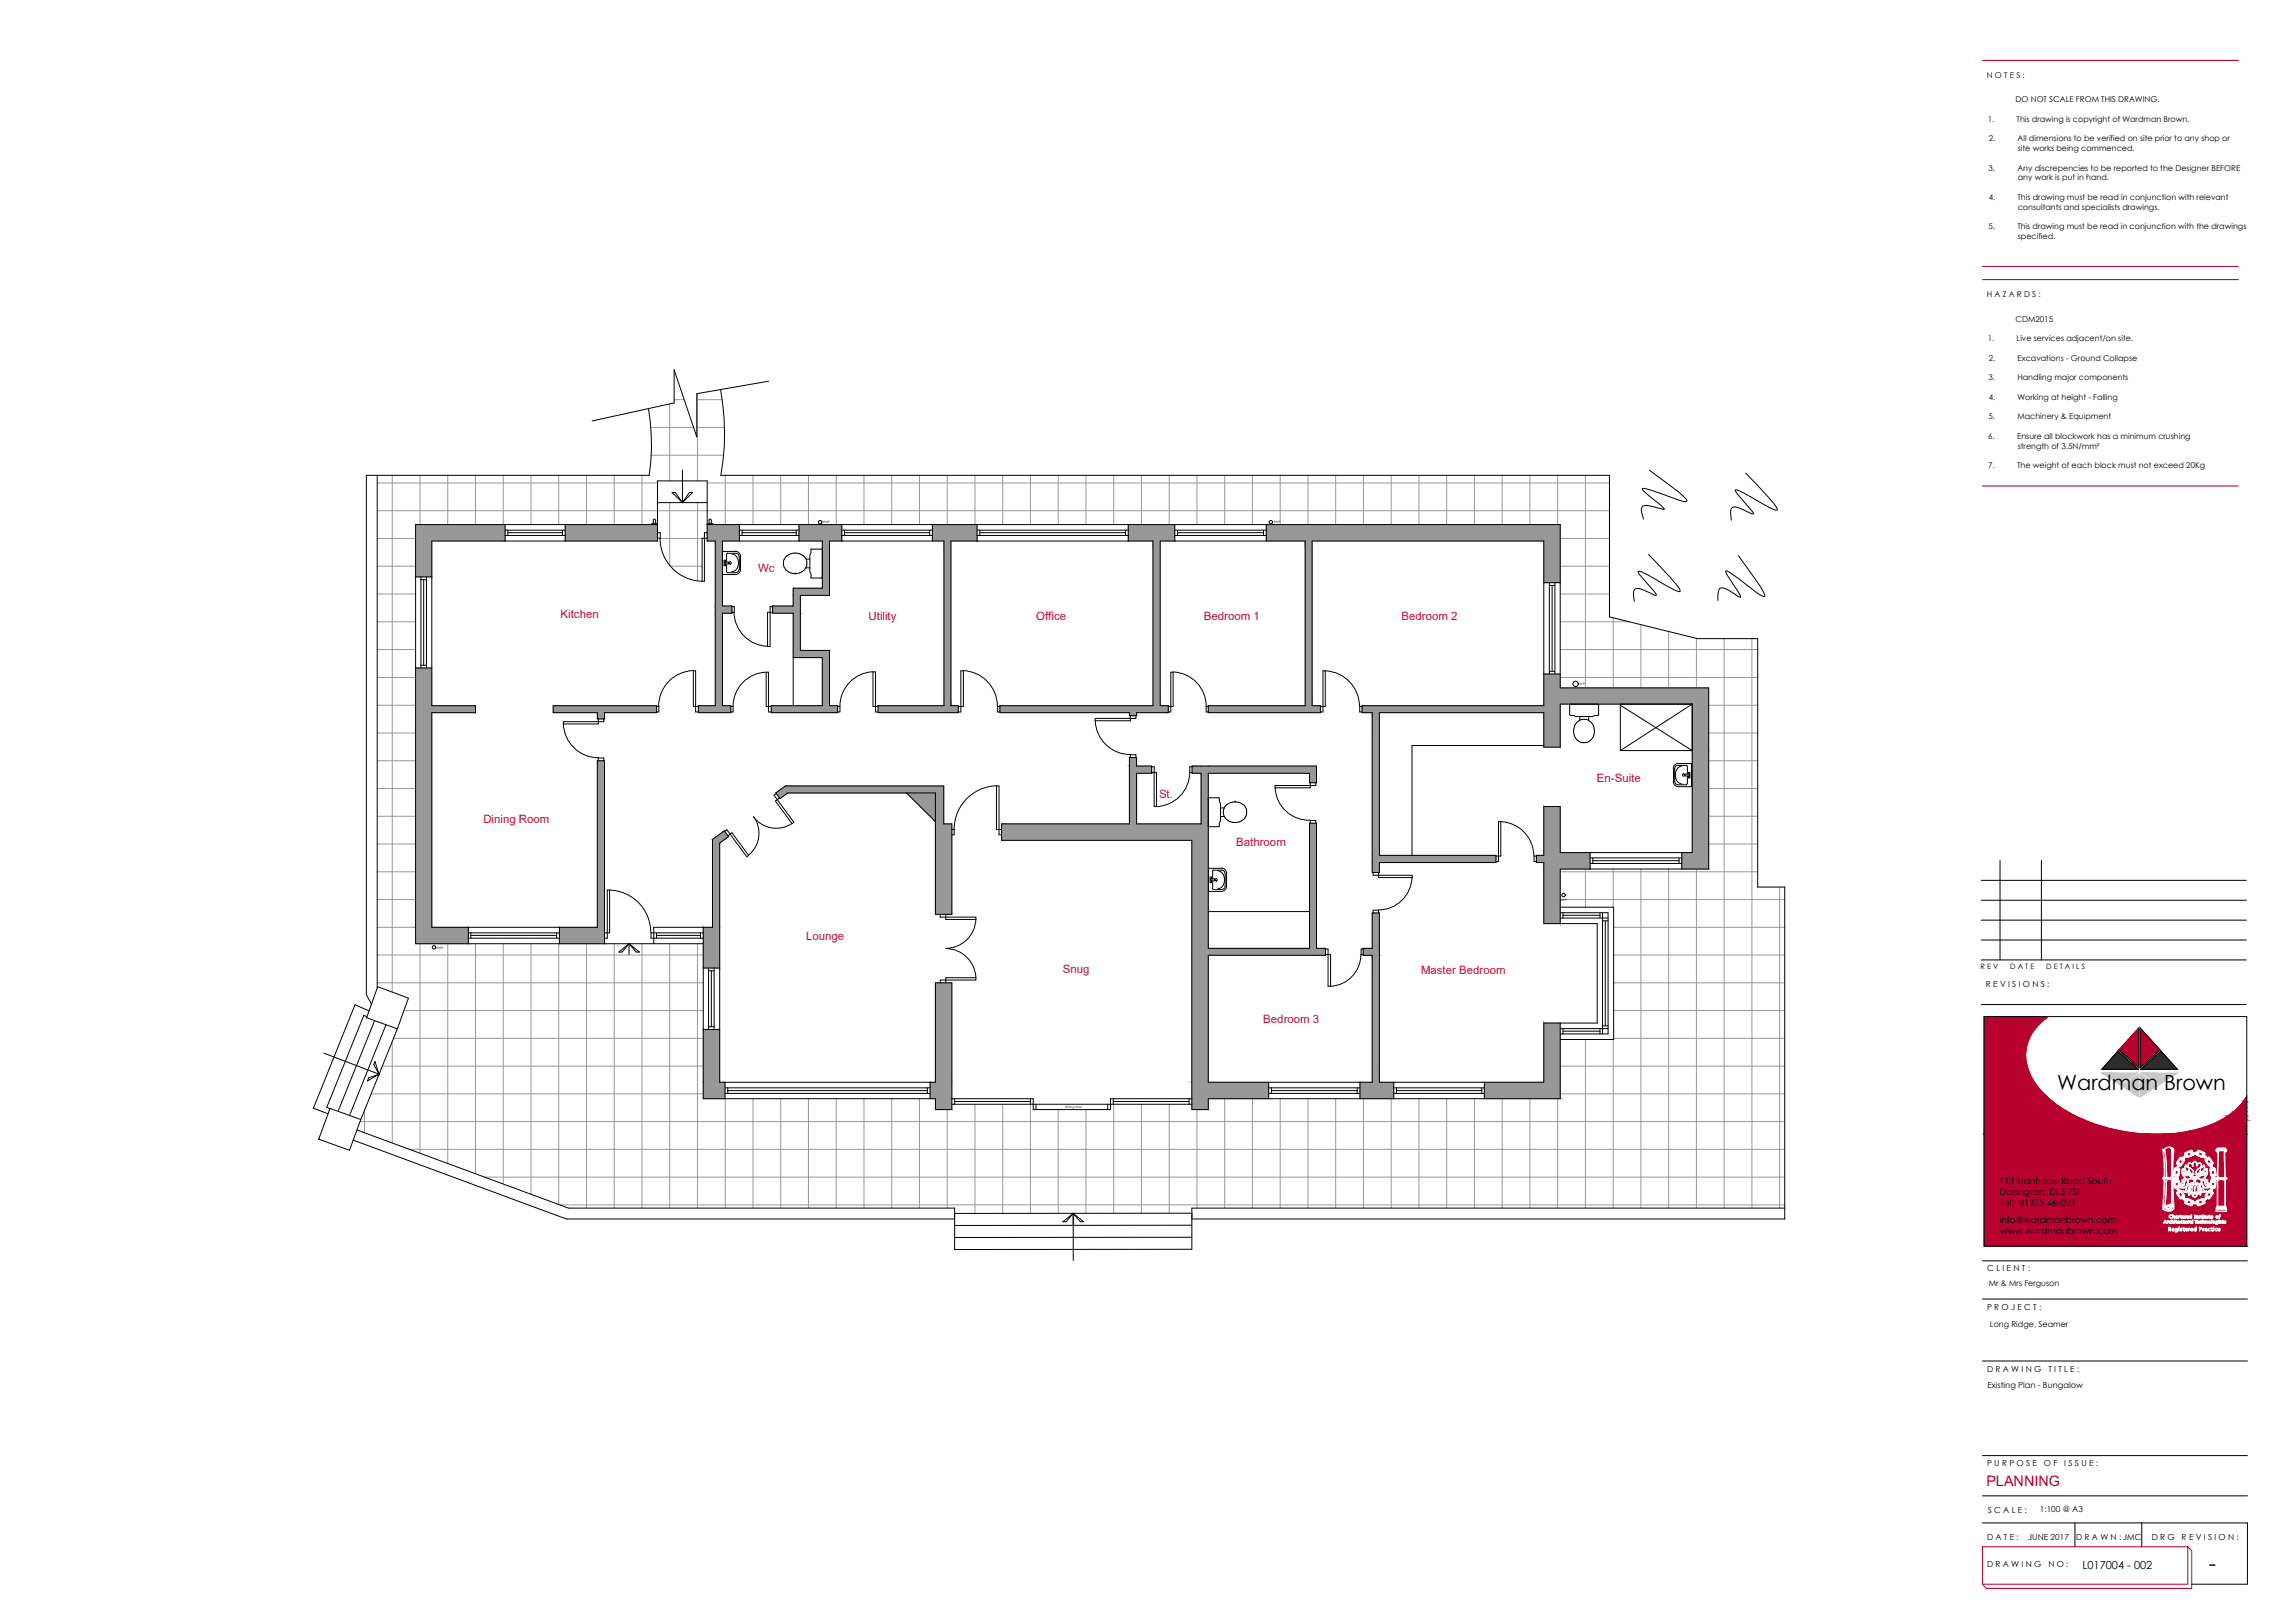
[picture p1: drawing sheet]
<svg xmlns="http://www.w3.org/2000/svg" width="420mm" height="297mm" viewBox="0 0 420 297" stroke-linecap="round" stroke-linejoin="round" font-family="sans-serif">
<defs><g id="words">
<text font-size="4.1" x="404.4" y="287.5">-</text>
<text font-size="3.8" x="376.6" y="199.6">Wardman Brown</text>
<text font-size="2.6" fill="#b8002e" x="363.7" y="272">PLANNING</text>
<g font-size="2.1" fill="#dd0037">
<text x="138.8" y="104.6">Wc</text>
<text x="102.6" y="113.2">Kitchen</text>
<text x="159" y="113.5">Utility</text>
<text x="189.7" y="113.5">Office</text>
<text x="220.4" y="113.5">Bedroom 1</text>
<text x="256.6" y="113.5">Bedroom 2</text>
<text x="292.4" y="143.2">En-Suite</text>
<text x="212.2" y="146">St.</text>
<text x="88.5" y="150.7">Dining Room</text>
<text x="226.3" y="154.9">Bathroom</text>
<text x="147.6" y="172">Lounge</text>
<text x="194.6" y="178">Snug</text>
<text x="260.2" y="178.3">Master Bedroom</text>
<text x="231.3" y="187.2">Bedroom 3</text>
</g>
<text font-size="2" x="381.2" y="287.1">L017004 - 002</text>
<g font-size="1.6">
<text x="366" y="216.6">113 Stanhope Road South</text>
<text x="366.1" y="218.7">Darlington, DL3 7SF</text>
<text x="366.2" y="220.6">Tel: 01325 460227</text>
<text x="366.1" y="223.8">info@wardmanbrown.com</text>
<text x="366.2" y="225.8">www.wardmanbrown.com</text>
</g>
<g font-size="1.5">
<text x="363.7" y="14.3">N O T E S :</text>
<text x="363.9" y="22.3">1.</text>
<text x="369" y="18.8">DO NOT SCALE FROM THIS DRAWING.</text>
<text x="369.2" y="22.3">This drawing is copyright of Wardman Brown.</text>
<text x="364.1" y="25.9">2.</text>
<text x="369.4" y="25.9">All dimensions to be verified on site prior to any shop or</text>
<text x="369.4" y="27.7">site works being commenced.</text>
<text x="364" y="31.2">3.</text>
<text x="369.3" y="31.2">Any discrepencies to be reported to the Designer BEFORE</text>
<text x="369.4" y="33">any work is put in hand.</text>
<text x="364" y="42">5.</text>
<text x="364.1" y="36.6">4.</text>
<text x="369.3" y="42">This drawing must be read in conjunction with the drawings</text>
<text x="369.4" y="36.6">This drawing must be read in conjunction with relevant</text>
<text x="369.4" y="38.4">consultants and specialists drawings.</text>
<text x="369.4" y="43.8">specified.</text>
<text x="363.7" y="54.4">H A Z A R D S :</text>
<text x="369" y="58.9">CDM2015</text>
<text x="363.9" y="62.5">1.</text>
<text x="369.2" y="62.5">Live services adjacent/on site.</text>
<text x="364" y="69.6">3.</text>
<text x="364.1" y="66">2.</text>
<text x="369.3" y="69.6">Handling major components</text>
<text x="369.4" y="66">Excavations - Ground Collapse</text>
<text x="364" y="76.7">5.</text>
<text x="364.1" y="73.2">4.</text>
<text x="369.3" y="76.7">Machinery &amp; Equipment</text>
<text x="369.4" y="73.2">Working at height - Falling</text>
<text x="364" y="80.3">6.</text>
<text x="369.3" y="80.3">Ensure all blockwork has a minimum crushing</text>
<text x="369.4" y="82.1">strength of 3.5N/mm²</text>
<text x="364" y="85.6">7.</text>
<text x="369.3" y="85.6">The weight of each block must not exceed 20Kg</text>
<text x="363.6" y="180.6">R E V I S I O N S :</text>
<text x="363.8" y="232.7">C L I E N T :</text>
<text x="363.8" y="239.7">P R O J E C T :</text>
<text x="364.1" y="235.3">Mr &amp; Mrs Ferguson</text>
<text x="364.3" y="242.9">Long Ridge, Seamer</text>
<text x="363.8" y="251.1">D R A W I N G</text>
<text x="375" y="251.1">T I T L E :</text>
<text x="363.9" y="254">Existing Plan - Bungalow</text>
<text x="363.8" y="268.4">P U R P O S E</text>
<text x="374.2" y="268.4">O F</text>
<text x="377.9" y="268.4">I S S U E :</text>
<text x="363.8" y="281.8">D A T E :</text>
<text x="363.9" y="276.9">S C A L E :</text>
<text x="371.3" y="281.8">JUNE 2017</text>
<text x="373.4" y="276.8">1:100 @ A3</text>
<text x="380.1" y="281.8">D R A W N : JMC</text>
<text x="393.9" y="281.8">D R G</text>
<text x="399.4" y="281.8">R E V I S I O N :</text>
<text x="363.8" y="286.8">D R A W I N G</text>
<text x="375" y="286.8">N O :</text>
</g>
<g font-size="1.4">
<text x="362.6" y="177.3">R E V</text>
<text x="368" y="177.3">D A T E</text>
<text x="374.6" y="177.3">D E T A I L S</text>
</g>
<g font-size=".6">
<text x="150.7" y="95.8">RWP</text>
<text x="233.2" y="95.8">RWP</text>
<text x="289.2" y="125.3">SVP</text>
<text x="285.7" y="164.9">RWP</text>
<text x="80" y="173.6">RWP</text>
<text x="195" y="202.8">Sliding door</text>
</g>
</g></defs>
<!-- layer: 0 -->
<g fill="#989898" stroke="#989898" stroke-width=".18">
<path d="M142 145.1h2.2l-1.4 1.1z"/>
<path d="M131.2 153.1l1.4-1 .8 1z"/>
<path d="M166 145.1h5.3v5.3z"/>
<path d="M128.7 188.4l3.1 9.7v-9.7zM128.7 188.4l3.1 9.7h-3.1z"/>
<path d="M128.7 198.1l4 3v-3zM128.7 198.1l4 3h-4z"/>
<path d="M143.8 143.8l29 1.3v-1.3zM142 145.1l1.8-1.3 29 1.3z"/>
<path d="M142 145.1h30.8zM142 145.1h30.8z"/>
<path d="M171.3 145.1l1.5 5.7v-5.7zM171.3 145.1l1.5 5.7h-1.5z"/>
<path d="M171.3 150.8l3 16.5v-16.5zM171.3 150.8l3 16.5h-3z"/>
<path d="M131.2 153.1l1.4 .5 .8-.5zM130.4 153.6l.8-.5 1.4 .5z"/>
<path d="M130.4 153.6l1.4 .7 .8-.7zM130.4 153.6l1.4 .7h-1.4z"/>
<path d="M130.4 154.3l1.4 15.4v-15.4zM130.4 154.3l1.4 15.4h-1.4z"/>
<path d="M128.7 169.7l3.1 7.5v-7.5zM128.7 169.7l3.1 7.5h-3.1z"/>
<path d="M206.8 138.6l1.3 1.6v-1.6zM206.8 138.6l1.3 1.6h-1.3z"/>
<path d="M218.2 140.2l22.8 1.3v-1.3zM218.2 140.2l22.8 1.3h-22.8z"/>
<path d="M206.8 140.2l4 1.3v-1.3zM206.8 140.2l4 1.3h-4z"/>
<path d="M239.7 141.5l1.3 1.8v-1.8zM239.7 141.5l1.3 1.8h-1.3z"/>
<path d="M219.9 141.5l1.3 9.3v-9.3zM219.9 141.5l1.3 9.3h-1.3z"/>
<path d="M206.8 141.5l1.3 9.3v-9.3zM206.8 141.5l1.3 9.3h-1.3z"/>
<path d="M183.4 150.8l37.8 3v-3zM183.4 150.8l37.8 3h-37.8z"/>
<path d="M239.7 150.7l1.3 22.9v-22.9zM239.7 150.7l1.3 22.9h-1.3z"/>
<path d="M218.2 153.8l3 19.8v-19.8zM218.2 153.8l3 19.8h-3z"/>
<path d="M218.2 173.6l24.5 1.2v-1.2zM218.2 173.6l24.5 1.2h-24.5z"/>
<path d="M218.2 174.8l3 23.3v-23.3zM218.2 174.8l3 23.3h-3z"/>
<path d="M218.2 198.1l14.1 3v-3zM218.2 198.1l14.1 3h-14.1z"/>
<path d="M218.2 201.1l3 2v-2zM218.2 201.1l3 2h-3z"/>
<path d="M171.3 179.9l3 18.2v-18.2zM171.3 179.9l3 18.2h-3z"/>
<path d="M170.3 198.1l4 3v-3zM170.3 198.1l4 3h-4z"/>
<path d="M171.3 201.1l3 2v-2zM171.3 201.1l3 2h-3z"/>
<path d="M282.6 123.4l3 2.5v-2.5zM282.6 123.4l3 2.5h-3z"/>
<path d="M282.6 125.9l30.2 3v-3zM282.6 125.9l30.2 3h-30.2z"/>
<path d="M282.6 128.9l3 .3v-.3zM282.6 128.9l3 .3h-3z"/>
<path d="M249.4 129.2l36.2 1.2v-1.2zM249.4 129.2l36.2 1.2h-36.2z"/>
<path d="M282.6 130.4l3 6.3v-6.3zM282.6 130.4l3 6.3h-3z"/>
<path d="M309.8 128.9l3 8.5v-8.5zM309.8 128.9l3 8.5h-3z"/>
<path d="M309.8 137.4l3 18.6v-18.6zM309.8 137.4l3 18.6h-3z"/>
<path d="M251.2 130.4l1.3 26.1v-26.1zM251.2 130.4l1.3 26.1h-1.3z"/>
<path d="M251.2 156.5l22.7 1.4v-1.4zM251.2 156.5l22.7 1.4h-22.7z"/>
<path d="M307.9 156l4.9 3v-3zM307.9 156l4.9 3h-4.9z"/>
<path d="M251.2 157.9l1.3 1.8v-1.8zM251.2 157.9l1.3 1.8h-1.3z"/>
<path d="M76.1 96l16.4 3v-3zM76.1 96l16.4 3h-16.4z"/>
<path d="M76.1 99l3 6.6v-6.6zM76.1 99l3 6.6h-3z"/>
<path d="M101.3 129.2l18.9 1.2v-1.2zM101.3 129.2l18.9 1.2h-18.9z"/>
<path d="M109.4 130.4l1.3 1.2v-1.2zM109.4 130.4l1.3 1.2h-1.3z"/>
<path d="M76.1 122.3l3 6.9v-6.9zM76.1 122.3l3 6.9h-3z"/>
<path d="M76.1 129.2l11 1.2v-1.2zM76.1 129.2l11 1.2h-11z"/>
<path d="M76.1 130.4l3 39.3v-39.3zM76.1 130.4l3 39.3h-3z"/>
<path d="M76.1 169.7l9.6 3v-3zM76.1 169.7l9.6 3h-9.6z"/>
<path d="M109.4 139.2l1.3 30.5v-30.5zM109.4 139.2l1.3 30.5h-1.3z"/>
<path d="M102.4 169.7l8.3 3v-3zM102.4 169.7l8.3 3h-8.3z"/>
<path d="M251.2 167.1l1.3 6.5v-6.5zM251.2 167.1l1.3 6.5h-1.3z"/>
<path d="M249.6 173.6l2.9 1.2v-1.2zM249.6 173.6l2.9 1.2h-2.9z"/>
<path d="M251.2 174.8l1.3 23.3v-23.3zM251.2 174.8l1.3 23.3h-1.3z"/>
<path d="M249 198.1l6.2 3v-3zM249 198.1l6.2 3h-6.2z"/>
<path d="M282.6 187.2l3 10.9v-10.9zM282.6 187.2l3 10.9h-3z"/>
<path d="M271.8 198.1l13.8 3v-3zM271.8 198.1l13.8 3h-13.8z"/>
<path d="M282.6 147.6l3 8.4v-8.4zM282.6 147.6l3 8.4h-3z"/>
<path d="M282.6 156l8.5 .5v-.5zM282.6 156l8.5 .5h-8.5z"/>
<path d="M281.3 156.5l9.8 1.4v-1.4zM281.3 156.5l9.8 1.4h-9.8z"/>
<path d="M282.6 157.9l8.5 1.1v-1.1zM282.6 157.9l8.5 1.1h-8.5z"/>
<path d="M282.6 159l3 10v-10zM282.6 159l3 10h-3z"/>
<path d="M231.8 96l53.8 3v-3zM231.8 96l53.8 3h-53.8z"/>
<path d="M282.6 99l3 7.6v-7.6zM282.6 99l3 7.6h-3z"/>
<path d="M238.9 99l1.3 30.2v-30.2zM238.9 99l1.3 30.2h-1.3z"/>
<path d="M221.2 129.2l20.5 .1v-.1zM221.2 129.2l20.5 .1h-20.5z"/>
<path d="M221.2 129.3l20.5 1.1v-1.1zM221.2 129.3l20.5 1.1h-20.5z"/>
<path d="M206.6 96l8.5 3v-3zM206.6 96l8.5 3h-8.5z"/>
<path d="M211.1 99l1.3 30.2v-30.2zM211.1 99l1.3 30.2h-1.3z"/>
<path d="M183.1 129.2l30.8 1.2v-1.2zM183.1 129.2l30.8 1.2h-30.8z"/>
<path d="M206.8 130.4l1.3 .6v-.6zM206.8 130.4l1.3 .6h-1.3z"/>
<path d="M170.7 96l8.2 3v-3zM170.7 96l8.2 3h-8.2z"/>
<path d="M172.8 99l1.3 30.2v-30.2zM172.8 99l1.3 30.2h-1.3z"/>
<path d="M160.8 129.2l14.6 1.2v-1.2zM160.8 129.2l14.6 1.2h-14.6z"/>
<path d="M146.3 96l7.8 3v-3zM146.3 96l7.8 3h-7.8z"/>
<path d="M150.6 99l1.3 8.7v-8.7zM150.6 99l1.3 8.7h-1.3z"/>
<path d="M145.2 107.7l6.7 1.3v-1.3zM145.2 107.7l6.7 1.3h-6.7z"/>
<path d="M145.2 109l1.3 1.9v-1.9zM145.2 109l1.3 1.9h-1.3z"/>
<path d="M141.4 110.9l5.1 1.3v-1.3zM141.4 110.9l5.1 1.3h-5.1z"/>
<path d="M145.2 112.2l1.3 6.8v-6.8zM145.2 112.2l1.3 6.8h-1.3z"/>
<path d="M145.2 119l6.7 1.4v-1.4zM145.2 119l6.7 1.4h-6.7z"/>
<path d="M150.6 120.4l1.3 8.8v-8.8zM150.6 120.4l1.3 8.8h-1.3z"/>
<path d="M141.2 129.2l12.1 .1v-.1zM141.2 129.2l12.1 .1h-12.1z"/>
<path d="M141.2 129.3l12.1 1.1v-1.1zM141.2 129.3l12.1 1.1h-12.1z"/>
<path d="M129.5 96l5.9 3v-3zM129.5 96l5.9 3h-5.9z"/>
<path d="M131 99l1.3 11.9v-11.9zM131 99l1.3 11.9h-1.3z"/>
<path d="M131 110.9l3 1.2v-1.2zM131 110.9l3 1.2h-3z"/>
<path d="M131 112.1l3 .1v-.1zM131 112.1l3 .1h-3z"/>
<path d="M131 112.2l1.3 17v-17zM131 112.2l1.3 17h-1.3z"/>
<path d="M127.9 129.2l5.9 .1v-.1zM127.9 129.2l5.9 .1h-5.9z"/>
<path d="M127.9 129.3l5.9 1.1v-1.1zM127.9 129.3l5.9 1.1h-5.9z"/>
<path d="M103.5 96l16.9 3v-3zM103.5 96l16.9 3h-16.9z"/>
</g>
<g fill="none" stroke="#989898" stroke-width=".18">
<path d="M119.1 78.2h7.9M122.6 73.9v14.1M123.4 73.2h1.9M123.4 68.1h.1M127.6 78.2h5M127.6 73.2h4.6M127.7 72.1v15.9M69.1 98.6h7M69.1 93.5h51.1M69.1 88.4h51.3M71.8 87v94.6M76.9 87v9"/>
<path d="M82 87v9M87.1 87v9M92.1 87v9M97.2 87v9M102.3 87v9M107.4 87v9M112.5 87v9M117.5 87v9M119.2 83.3h13.3M120.4 93.5h174.3M120.9 98.6h7.6M122.6 92v11.5"/>
<path d="M127.7 92v14.3M129.5 98.6h5.9M129.5 88.4h165.2M132.8 87v12M137.9 87v9M142.9 87v9M148 87v9M153.1 87v9M158.2 87v9M163.3 87v9M168.3 87v9M173.4 87v9"/>
<path d="M178.5 87v9M183.6 87v9M188.7 87v9M193.7 87v9M198.8 87v9M203.9 87v9M209 87v9M214.1 87v9M219.1 87v9M224.2 87v9M229.3 87v9M234.4 87v8.9"/>
<path d="M239.5 87v8.9M244.5 87v8.9M249.6 87v8.9M254.7 87v8.9M259.8 87v9M264.9 87v9M269.9 87v9M275 87v9M280.1 87v9M285.2 87v9M285.6 98.6h9.1M290.3 87v38.7"/>
<path d="M69.1 118.9h7M69.1 113.8h7M69.1 108.7h7M69.1 103.6h7M122.8 103.6h5.7M131 118.9h1.3M131 113.8h1.3M131 108.7h1.3M131 103.6h1.3M132.8 110.9v1.3M285.6 118.9h36.2M285.6 113.8h12.7"/>
<path d="M285.6 108.7h9.1M285.6 103.6h9.1M295.3 113.1v12.6M300.4 114.3v11.5M305.5 115.6v10.2M310.6 116.8v9.1M315.7 116.9v104.2M320.7 116.9v104.2M69.1 139.2h7M69.1 134.2h7M69.1 129.1h7M69.1 124h7"/>
<path d="M131 129.1h1.3M131 124h1.3M132.8 129.2v1.2M285.6 124h36.2M312.8 139.2h9M312.8 134.2h9M312.8 129.1h9M69.1 159.6h7M69.1 154.5h7M69.1 149.4h7M69.1 144.3h7M285.7 159.6h36.1"/>
<path d="M290.3 159v7M295.3 159v7M300.4 159v62.1M305.5 159v62.1M310.6 159v62.1M312.8 154.5h9M312.8 149.4h9M312.8 144.3h9M69.1 179.9h59.6M69.1 174.8h59.6M69.1 169.7h7M69.1 164.6h7"/>
<path d="M76.9 172.7v38.4M82 172.7v40.2M87.1 172.7v42.1M92.1 172.7v44M97.2 172.7v45.9M102.3 172.7v47.8M107.4 172.7v48.4M112.5 172.7v48.4M117.5 172.7v48.4M122.6 172.7v48.4M127.7 172.7v48.4M285.9 164.6h40.8"/>
<path d="M295.4 179.9h31.3M295.4 174.8h31.3M295.4 169.7h31.3M325.8 162.3v58.8M70 195.1h58.7M71.8 190.5v18.7M72 190h56.7M74 185h54.7M285.6 195.1h41.1M290.3 190.2v30.9M295.3 190.2v30.9M295.4 190h31.3"/>
<path d="M295.4 185h31.3M65.9 205.3h260.8M66.7 203.2v4.1M68 200.2h60.7M75 210.4h251.7M88.7 215.4h238M132.8 201.1v20M137.9 201.1v20M142.9 201.1v20M148 201.1v20M153.1 201.1v20M158.2 201.1v20"/>
<path d="M163.3 201.1v20M168.3 201.1v20M173.4 203.1v18M178.5 202.1v20M183.6 202.1v20M188.7 202.1v20M193.7 203.1v19M198.8 203.1v19M203.9 202.1v20M209 202.1v19.9M214.1 202.1v19.9M219.1 203.1v18"/>
<path d="M224.2 201.1v20M229.3 201.1v20M234.4 201.1v20M239.5 201.1v20M244.5 201.1v20M249.6 201.1v20M254.7 201.1v20M259.8 201.1v20M264.9 201.1v20M269.9 201.1v20M275 201.1v20M280.1 201.1v20"/>
<path d="M285.2 201.1v20M285.6 200.2h41.1M102.5 220.5h224.2"/>
</g>
<g fill="none" stroke="#000" stroke-width=".18">
<path d="M118.7 74.8a39.6 39.6 0 0 1 .1 12.2h-51.7v95l.9 1.8M131.9 71.3a44.5 44.5 0 0 1 .1 15.7h162.7v25.9l16.1 4h11v45.4h4.9v60.8h-108.5M140.7 69.8l-13.1 2.3v7.9l-4.2-12.3v6l-15 3.3M69.1 87v93.8M92.5 96v3M92.5 98h11M92.5 97h11M93 97v1M93 97.5h10M103 97v1M103.5 96v3M120 95.2l-.2-.2-.1 .1-.1 .7"/>
<path d="M120 95.2v.6M120.3 95.9l-.2-.1a.56 .56 0 0 0-.8 .2M120.3 95.9v.1M120.4 96h-44.3v76.7h52.6M120.4 92h9.1M123 90.1h.6l1.3 1.9zM124.9 86v6M126.2 90.1h.6l-1.9 1.9zM129.5 96h156.1v29.9h27.2v33.1h-27.2v10M129.5 95.9l.5-.1 .5 .1M129.5 95.9v.1M130.2 95.2l-.2-.2-.1 .1-.1 .7"/>
<path d="M130.2 95.2v.6M130.5 95.9v.1M135.4 96v3M135.4 98h10.9M135.4 97h10.9M135.9 97.5h9.9M135.9 97v1M145.8 97v1M146.3 96v3M154.1 96v3h-2.2v10h-5.4v10h5.4v10.2h1.4v1.2h-12.1v-1.2h9.4v-8.8h-5.4M154.1 99h18.7v30.2h-12v1.2h14.6v-1.2h-1.3v-30.2h37v30.2h-28v1.2h23.7v.6h1.3v-.6h5.8v-1.2h-1.5v-30.2h26.5v30.2h-17.7v1.2h20.5v-1.2h-1.5v-30.2h42.4v30.2h-33.2v1.2h1.8v29.3h1.3v-1.8h21.4v-1.4h-21.4v-26.1h30.1v6.3h3v-7.8h24.2M154.1 98h16.6"/>
<path d="M154.1 97h16.6M154.6 97.5h15.6M154.6 97v1M170.2 97v1M170.7 96v3M178.9 96v3M178.9 98h27.7M178.9 97h27.7M179.4 97.5h26.7M179.4 97v1M206.1 97v1M206.6 96v3"/>
<path d="M215.1 96v3M215.1 98h16.7M215.1 97h16.7M215.6 97.5h15.7M215.6 97v1M231.3 97v1M231.8 96v3M302 86.1l1.2 .9a32.7 32.7 0 0 1 5.5 4.3l.1 .4-.3 .1-2.1-.6a25.1 25.1 0 0 0-5.6-1.8h-.1a3.7 3.7 0 0 0 1.5 1.6l1.9 1.5 .6 .7-1.2-.2a4.2 4.2 0 0 0-2.7-.4l-.1 .2a1.03 1.03 0 0 0-.1 1.1l.3 1.1M319.6 86.6l3.1 3.2a13.7 13.7 0 0 1 2.6 3.3l.1 .2-.2 .1a32 32 0 0 1-6-3.2l-1.3-.6-.2 .1 .2 .6 2.9 3.3 .2 .4-.2 .1-1-.5a4 4 0 0 0-2.5-.8l-.2 .1a1.24 1.24 0 0 0-.3 1.2l.2 1.1M76.1 105.6h3M77.1 106.1h1M77.1 105.6v16.7"/>
<path d="M77.6 106.1v15.7M78.1 105.6v16.7M282.6 106.6h3M283.6 107.1h1.1M283.6 106.6v16.8M284.2 107.1v15.8M284.7 106.6v16.8M301.8 101.5l3.1 3.2a13.7 13.7 0 0 1 2.7 3.3v.2l-.2 .1a32 32 0 0 1-5.9-3.2l-1.4-.6-.2 .1 .3 .6 2.6 3 .4 .7h-.3l-.8-.4a4.2 4.2 0 0 0-2.6-.8l-.2 .1a1.24 1.24 0 0 0-.2 1.2l.1 1.1M318.2 101.7l1.9 2.5a22.1 22.1 0 0 1 3 4.7v.3l-.3-.1a27.1 27.1 0 0 1-4.9-3.5l-1.3-.9-.6-.2a1.11 1.11 0 0 0 .4 1l1.9 3 .4 .8-1.1-.6a3.9 3.9 0 0 0-2.5-1.1l-.3 .1a3.5 3.5 0 0 0-.3 2.2M76.1 122.3h3M77.1 121.8h1M101.3 129.2h18.9v1.2h-9.5v1.2h-1.3v-1.2h-8.1z"/>
<path d="M145.2 129.2v-17h-3.8v-1.3h3.8v-3.2h5.4v-8.7h-18.3v11.9h1.7v1.3h-1.7v17h1.5v1.2h-5.9v-1.2h3.1v-30.2h-1.5v-11h-9.1v11h-41.3v30.2h8v1.2h-8v39.3h30.3v-30.5h1.3v33.5M282.6 123.4h3M282.6 136.4h-24.1v20.1M283.6 122.9h1.1M296.6 128.9h13.2v8.5h-13.2zM296.6 129.1l13.2 8.3M309.8 128.9v27.1h-24.2v-8.4h-3v8.9h-1.3v1.4h1.3v11.1h9.8v18.2h-9.8v10.9h-30.1v-31h-1.3v6.5h-1.6v1.2h1.6v23.3h-30v-23.3h21.5v-1.2h-1.7v-22.9h-1.3v22.9h-18.5v-32.1h18.5v1.8h1.3v-3.1h-22.8v1.3h1.7v9.3h-11.8v-9.3h2.7v-1.3h-2.7v-1.6h-1.3v12.2h-23.4v3h34.8v49.3h3v-2h64.4v-13.9M309.8 128.9l-13.2 8.5M142 145.1l1.8-1.3h29v7h1.5v16.5h-3v-22.2h-27.1l-1.4 1.1zM166 145.1l5.3 5.3M291.1 156v3M291.1 158h16.8"/>
<path d="M291.1 157h16.8M291.6 157v1M291.6 157.5h15.8M307.4 157v1M307.9 156v3M85.7 169.7v3M85.7 171.7h16.7M85.7 170.7h16.7M86.2 170.7v1M86.2 171.2h15.7M101.9 170.7v1M102.4 169.7v3"/>
<path d="M113.3 174.2l1.9-1.5-1.3 1.5zM115.2 172.7v2M115.2 172.7l1.9 1.5h-.6zM119.7 171.7h9M119.7 170.7h9M120.2 170.7v1M120.2 171.2h8M128.2 170.7v1M128.7 169.7v31.4h42.6v2h3v-23.2h-3v18.2h-39.5v-43.8l1.6-1.2-.8-1-2.2 1.5v16.1h-10.7v3M128.7 177.2h3.1M129.7 177.7h1M129.7 177.2v11.2"/>
<path d="M130.2 177.7v10.2M130.7 177.2v11.2M221.2 166.8h18.5M285.6 166h9.8v24.2h-9.8M285.6 167h8.8v22.2h-8.8M285.6 168h8.8M286.1 167v1M286.1 167.5h6.8M292.9 167v1M293.4 167v22.2M293.4 168.5h1M293.9 168.5v19.2"/>
<path d="M59.3 192.7l10.1 3.9M67.2 186.1l-.6-.3-6.8 16.8 .6 .3M67.5 197.3l1.9-.7-2.1 1.2zM67.5 185l-2.5-1.1-7.6 18.9 2.6 1M68.6 186.8l-6.7 16.4M68.6 194.3l.8 2.3-1-1.8zM69.1 180.6l5.7 2.1-2.1 5.6-5.6-2zM70.7 187.5l-6.7 16.6M72.7 188.3l-6.6 16.6M128.7 188.4h3.1M129.7 187.9h1M132.7 198.1v3"/>
<path d="M132.7 199.1h37.6M133.2 199.1v1M133.2 199.6h36.6M169.8 199.1v1M170.3 198.1v3M232.3 198.1v3M232.3 199.1h16.7M232.8 199.6h15.7M232.8 199.1v1M248.5 199.1v1M249 198.1v3M255.2 198.1v3"/>
<path d="M255.2 199.1h16.6M255.7 199.6h15.6M255.7 199.1v1M271.3 199.1v1M271.8 198.1v3M285.6 188.3h8.8M286.1 188.3v.9M286.1 188.7h6.8M292.9 188.3v.9M293.4 187.7h1M363.2 186.1h48.1v42h-48.1zM387.7 192.4l3.8 3.3h-6.7z"/>
<path d="M391.6 188.1v7.3l-3.7-3.2zM391.8 188.1l3.6 4.1-3.6 3.2zM391.9 195.7l3.7-3.3 3 3.3zM60.4 202.9l5.7 2-2.1 5.6-5.7-2zM64.7 208.7l39 14.4h71.1M65.3 206.8l38.8 14.3h70.7v7.6l43.4-.1v-7.5h108.5M132.7 200.1h37.6M174.3 201.1h14.9v2h14.1v-2h14.9M174.3 202.1h43.9M174.8 201.1v1M174.8 201.6h13.9M188.7 201.1v1"/>
<path d="M189.7 202.1v1M202.8 202.1v1M203.8 201.1v1M203.8 201.6h13.9M217.7 201.1v1M232.3 200.1h16.7M255.2 200.1h16.6M194.6 223.6l1.9-1.5-1.3 1.5zM196.5 222.1v8.6M196.5 222.1l1.9 1.5h-.6zM218.2 222l-43.4 .1M218.2 224.2l-43.4 .1"/>
<path d="M218.2 226.4l-43.4 .1"/>
<circle cx="150.1" cy="95.6" r=".32"/>
<circle cx="232.7" cy="95.6" r=".32"/>
<circle cx="288.5" cy="125.2" r=".49"/>
<circle cx="79.5" cy="173.4" r=".32"/>
<circle cx="286.3" cy="163.8" r=".32"/>
</g>
<!-- layer: Windows -->
<g fill="none" stroke="#000" stroke-width=".18">
<path d="M120.4 97.5h.5v1h-.5M120.8 98.5a7.9 7.9 0 0 0 7.7 7.9M129.5 97.5h-.5v8.9h-.5M129.5 98.5h-1v7.9M134 111h.4v1.1h-.4M134.4 112a6.3 6.3 0 0 0 6.1 6.3M141.4 111h-.4v7.3h-.5v-6.2h.9M103.1 132.5a6.4 6.4 0 0 0 6.4 6.2M109.5 139.2v-.5h1v.5M109.5 131.6v.9h-6.4v-.4h7.4v-.5M120.2 129.3h.4v1h-.4M126.9 122.7a6.5 6.5 0 0 0-6.3 6.6"/>
<path d="M127.9 129.3h-1v-6.5h.5v7.5h.5M133.8 129.3h.4v1h-.4M140.2 123a6.2 6.2 0 0 0-6 6.3M141.2 129.3h-.9v-6.3h.4v7.3h.5M153.3 129.3h.5v1h-.5M159.8 122.9a6.3 6.3 0 0 0-6 6.4M160.8 129.3h-1v-6.3h.5v7.3h.5M175.4 129.3h1v-6.5h-.5v7.5h-.5M176.3 122.7a6.5 6.5 0 0 1 6.3 6.6M183.1 129.3h-.5v1h.5M200.5 131.9a6.4 6.4 0 0 0 6.4 6.2M206.9 138.6v-.5h1.1v.5"/>
<path d="M206.9 131v.9h-6.4M208 131v.5h-7.5v.4M213.9 129.3h.9v-6.3h-.5v7.3h-.4M214.8 123a6.3 6.3 0 0 1 6 6.3M221.2 129.3h-.4v1h.4M242.6 122.8a6.5 6.5 0 0 1 6.3 6.5M242.6 122.8v6.5h-.9M242.6 122.8h-.4v7.5h-.5M249.4 129.3h-.5v1h.5M132.7 152.1l.4-.3 3.6 5 .3-.3M133.3 153l.7-.6 3 4.1M142.1 145.2l-.4 .3 3.6 5-.3 .2-3-4.1 .7-.5"/>
<path d="M145 150.7a5.1 5.1 0 0 1-7-1.2 5.1 5.1 0 0 1-1 7M174.3 151.8h.4v1h-.4M182.4 143.8a8 8 0 0 0-7.7 8M183.4 151.8h-1v-8h.5v9h.5M210.8 140.3h.5v7.3h.4M210.8 141.4h.9v6.2M217.8 141.3a6.3 6.3 0 0 1-6.1 6.3M217.8 141.4h.4M218.2 140.3h-.4v1.1M233.4 144.2a6.2 6.2 0 0 0 6.5 5.9M239.9 150.7v-.5h1v.5M239.9 143.3v.9h-6.5v-.4h7.5v-.5"/>
<path d="M251.4 159.7v.5h7.1v.4h-6.1v-.9M273.9 156.7h.9v-6.3h-.5v7.3h-.4M274.7 150.4a6.3 6.3 0 0 1 6.1 6.3M281.3 156.7h-.4v1h.4M111.6 162.9a7.8 7.8 0 0 1 7.5 7.8M111.6 162.9h-.4v8.8h-.5M111.6 162.9v7.8h-.9M119.7 170.7h-.5v1h.5M172.1 167.3v.6h6.6v.4h-5.5v-1M172.1 179.9v-.5h6.6v-.5h-5.5v1M173.1 173.6a5.5 5.5 0 0 1 5.6 5.3M178.7 168.2a5.5 5.5 0 0 1-5.6 5.4"/>
<path d="M242.7 173.7h.4v6.8h.5v-5.8h-.9M249.1 174.7a5.8 5.8 0 0 1-5.5 5.8M249.2 174.7h.4M249.6 173.7h-.4v1M251.4 167.1v-.5h1v.5M258.5 160.6a6.2 6.2 0 0 1-6.2 5.9"/>
</g>
<!-- layer: BLOCKS -->
<g fill="none" stroke="#000" stroke-width=".18">
<path d="M132.8 102.9v-.4h-.2v1h.2v-.3M133 104.6l.2 .2h1.6M133 103.2v1.4M133.3 102.9v.3M133.4 102.9h-.8v.3h.8M133.5 102.9h.3v.3h-.3zM134 101.4a1.76 1.76 0 0 1 .7 2.9l-.7 .3M134.6 100.9a.95 .95 0 0 1 1 .9v2.4a.95 .95 0 0 1-1 1M134.6 100.9h-2.3v4.3h2.3M135.3 101.8l-.3-.5h-.3h-1.6l-.1 1.6M135.3 104.2l-.1 .3-.5 .3M135.4 101.9v2.3"/>
<path d="M143.4 103.5l.2 .3M143.5 102.7v.8M143.6 103.8a2.16 2.16 0 0 0 2.4 1.2M144 101.7l-.6 1M144.8 101.3l-.7 .5M145.6 105h.1M146 101.3l-1.2 .1M146 101.3l.4 .1M146.4 101.3l.7 .5M146.4 104.8l-.4 .1M147.1 101.7l.5 .6M147.5 103.9h.8"/>
<path d="M147.6 103.8a2.08 2.08 0 0 1-1.2 1.1M147.7 102.7v.8M147.7 103.5l-.1 .3M148.3 102.3h-.7l.1 .4M148.4 105.6l.2 .2M148.5 100.6v.6l-.2 .4v3.1l.2 .3v.7M148.6 100.5l-.2 .1M148.6 105.8h1.8M148.6 100.5h1.8M150.4 100.5l.2 .1M150.5 105.6l-.1 .1M150.6 100.6v5.1"/>
<path d="M287.4 129.1v1.6l.1 .2h.6l.3 .2h3.2l.3-.2h.6M287.5 128.9l-.2 .2M287.5 128.9h5M288.1 134.2l.1 .4M288.2 134.6l.4 .7M288.2 133l-.1 1.2M288.6 135.3l.3 .3M288.6 132.3l-.4 .7M288.9 132l-.3 .3M288.9 135.6l.7 .3M289.2 131.1v.8M289.3 131.8l-.4 .2"/>
<path d="M289.6 131.7h.8M289.6 135.9h.8M289.6 131.7l-.4 .1M290.4 131.7l.4 .1M290.7 131.8l.4 .2M290.8 135.8l-.4 .1M290.8 131.1v.8M291.1 135.6l-.4 .2M291.1 132a2.4 2.4 0 0 1 .8 2.2M291.9 134.2a2.26 2.26 0 0 1-.8 1.4M291.9 133.8h.1M292.5 128.9l.2 .2v1.7l-.2 .1"/>
<path d="M307.3 139.7a.95 .95 0 0 0-1 1M307.3 139.7h2.4v4.3h-2.4a.95 .95 0 0 1-1-1M221.2 151.2l.2 .1M221.2 146.1v5.1M221.4 146l-.2 .1M221.4 146h1.7M221.4 151.3h1.7M222.2 159.2l-.2 .2v1.5M222.2 159.3h1.5M223 159.4a1.37 1.37 0 0 1 1.2 1.5M223 146l.2 .1M223.2 151.2l-.2 .1"/>
<path d="M223.2 146.1v.6l.2 .4v3.1l-.2 .4v.6M223.4 149.4h.8M223.4 147.9h.8M223.6 158.9a.95 .95 0 0 1 1 .9M223.6 158.9h-2.4v4.3h2.4M223.7 159.3h.3l.3 .5M224 148.3a1.81 1.81 0 0 0 .9 1.9M224.3 159.9v2.3l-.1 .3-.5 .3M224.6 159.9v2.3a.95 .95 0 0 1-1 1M224.6 147.3l-.6 .9M224.9 150.2l.4 .2M225.3 146.9l-.7 .4"/>
<path d="M226.1 146.8l-.8 .1M226.1 146.8l.8 .1M226.1 146.8h.1M226.9 146.9l.7 .4M227.3 150.2l-.4 .2a2.39 2.39 0 0 1-1.6 0M227.6 150l-.3 .2M227.7 147.3l.2 .3M227.9 147.6l.2 .3M227.9 149.7l-.2 .3M228.1 149.4l-.2 .3M228.1 147.9l.1 .3M228.2 148.3v.7"/>
<path d="M228.2 149l-.1 .4M306.4 140.7v2.3M306.6 140.7v2.3l.3 .5 .3 .1M306.7 141.9a1.45 1.45 0 0 0 1.2 1.6M306.8 141.8v.1M307.2 140.1l-.5 .3-.1 .3M307.2 140.1h1.6M307.2 143.6h1.6M307.9 140.2a1.37 1.37 0 0 0-1.2 1.6M308.1 141.7h.3v.3h-.3zM308.6 141.7v.3h.7v-.3h-.7M308.7 140l.2 .3"/>
<path d="M308.9 143.4l-.2 .2M308.9 140.3v1.4M308.9 142v1.4M309.1 141.7v-.3h.3v1h-.3v-.4M221.8 160.9v-.4h-.3v1h.3v-.3M222 162.6l.2 .2h1.5M222 161.2v1.4M222.3 160.9v.3h-.7v-.3h.7M222.5 160.9h.3v.3h-.3zM224.2 161a1.48 1.48 0 0 1-1.2 1.6"/>
</g>
<!-- layer: 0 -->
<path d="M362.9 11h46.9M362.9 48.8h46.9M362.9 51.2h46.9M362.9 88.9h46.9M375 186a8.3 8.3 0 0 0-3.9 9 14.3 14.3 0 0 0 6.4 7.8 32.8 32.8 0 0 0 25.7 3.6 13.6 13.6 0 0 0 8.1-5.7M400.5 283.1l.7 .7v6.9h-37.5l-.8-.8M400.5 283.1h-37.6v6.8M400.5 283.1v6.8h-37.6" fill="none" stroke="#b8002e" stroke-width=".18"/>
<!-- layer: TITLEBLOCK -->
<g fill="none" stroke="#000" stroke-width=".18">
<path d="M366.2 157.5v18.2M373.7 157.5v18.2M362.7 172h48.5M362.7 168.4h48.5M362.7 164.8h48.5M362.7 161.1h48.5M362.7 175.7h48.5M362.7 183.9h48.5M362.9 230.8h48.6M362.9 237.7h48.6M362.9 249.1h48.6M362.9 278.7h48.6v11.2h-10.3"/>
<path d="M362.9 273.8h48.6M362.9 266.4h48.6M379.9 278.7v4.4M392.1 278.7v4.4"/>
</g>
<!-- layer: 0 -->
<g fill="#b8002e" stroke="#b8002e" stroke-width=".18">
<path d="M411.3 200.7v.8h-.5z"/>
<path d="M391.6 188.1v4.1h-3.7z"/>
<path d="M391.8 188.1l3.6 4.1h-3.6z"/>
<path d="M387.9 192.2h3.7v3.2z"/>
<path d="M391.8 192.2h3.6l-3.6 3.2z"/>
<path d="M363.2 186.1l10.8 .8 1-.8zM363.2 186.1l10.8 .8h-10.8z"/>
<path d="M363.2 186.9l9.9 .8 .9-.8zM363.2 186.9l9.9 .8h-9.9z"/>
<path d="M363.2 187.7l9.1 1 .8-1zM363.2 187.7l9.1 1h-9.1z"/>
<path d="M363.2 188.7l8.5 1 .6-1zM363.2 188.7l8.5 1h-8.5z"/>
<path d="M363.2 189.7l8.1 1 .4-1zM363.2 189.7l8.1 1h-8.1z"/>
<path d="M363.2 190.7l7.8 1.1 .3-1.1zM363.2 190.7l7.8 1.1h-7.8z"/>
<path d="M363.2 191.8l7.7 1.1 .1-1.1zM363.2 191.8l7.7 1.1h-7.7z"/>
<path d="M363.2 192.9l7.7 1.1v-1.1zM363.2 192.9l7.7 1.1h-7.7z"/>
<path d="M363.2 194l7.9 1.1-.2-1.1zM363.2 194l7.9 1.1h-7.9z"/>
<path d="M363.2 195.1l8.3 1.1-.4-1.1zM363.2 195.1l8.3 1.1h-8.3z"/>
<path d="M363.2 196.2l8.8 1.1-.5-1.1zM363.2 196.2l8.8 1.1h-8.8z"/>
<path d="M363.2 197.3l9.5 1.1-.7-1.1zM363.2 197.3l9.5 1.1h-9.5z"/>
<path d="M363.2 198.4l10.3 1.1-.8-1.1zM363.2 198.4l10.3 1.1h-10.3z"/>
<path d="M363.2 199.5l11.3 1-1-1zM363.2 199.5l11.3 1h-11.3z"/>
<path d="M363.2 200.5l12.4 1-1.1-1zM363.2 200.5l12.4 1h-12.4z"/>
<path d="M410.8 201.5l.5 .2v-.2zM410.8 201.5l.5 .2h-.6z"/>
<path d="M363.2 201.5l13.7 .9-1.3-.9zM363.2 201.5l13.7 .9h-13.7z"/>
<path d="M410.7 201.7l.6 .9v-.9zM410.7 201.7l.6 .9h-1.4z"/>
<path d="M363.2 202.4l15 .9-1.3-.9zM363.2 202.4l15 .9h-15z"/>
<path d="M409.9 202.6l1.4 .9v-.9zM409 203.5l.9-.9 1.4 .9z"/>
<path d="M363.2 203.3l16.5 .8-1.5-.8zM363.2 203.3l16.5 .8h-16.5z"/>
<path d="M409 203.5l2.3 .8v-.8zM407.9 204.3l1.1-.8 2.3 .8z"/>
<path d="M363.2 204.1l18.1 .8-1.6-.8zM363.2 204.1l18.1 .8h-18.1z"/>
<path d="M407.9 204.3l3.4 .7v-.7zM406.7 205l1.2-.7 3.4 .7z"/>
<path d="M363.2 204.9l19.7 .6-1.6-.6zM363.2 204.9l19.7 .6h-19.7z"/>
<path d="M406.7 205l4.6 .7v-.7zM405.4 205.7l1.3-.7 4.6 .7z"/>
<path d="M363.2 205.5l21.4 .6-1.7-.6zM363.2 205.5l21.4 .6h-21.4z"/>
<path d="M405.4 205.7l5.9 .5v-.5zM403.9 206.2l1.5-.5 5.9 .5z"/>
<path d="M363.2 206.1l23.2 .5-1.8-.5zM363.2 206.1l23.2 .5h-23.2z"/>
<path d="M403.9 206.2l7.4 .5v-.5zM402.4 206.7l1.5-.5 7.4 .5z"/>
<path d="M363.2 206.6l25 .4-1.8-.4zM363.2 206.6l25 .4h-25z"/>
<path d="M402.4 206.7l8.9 .4v-.4zM400.8 207.1l1.6-.4 8.9 .4z"/>
<path d="M363.2 207l26.8 .3-1.8-.3zM363.2 207l26.8 .3h-26.8z"/>
<path d="M400.8 207.1l10.5 .2v-.2zM399.1 207.3l1.7-.2 10.5 .2z"/>
<path d="M363.2 207.3l28.7 .2-1.9-.2zM363.2 207.3l28.7 .2h-28.7z"/>
<path d="M399.1 207.3l12.2 .2v-.2zM397.3 207.5l1.8-.2 12.2 .2z"/>
<path d="M397.3 207.5l14 .1zM395.7 207.6h15.6z"/>
<path d="M363.2 207.5l30.5 .1zM363.2 207.5l30.5 .1z"/>
<path d="M395.7 207.6h15.6zM395.5 207.6h15.8z"/>
<path d="M363.2 207.6h32.3zM363.2 207.6h32.3z"/>
<path d="M363.2 207.6l48.1 20.5v-20.5zM363.2 207.6l48.1 20.5h-48.1z"/>
</g>
<g fill="#2b2b2b" stroke="#2b2b2b" stroke-width=".18">
<path d="M387.7 192.4l3.8 3.3h-6.7z"/>
<path d="M391.9 195.7l3.7-3.3 3 3.3z"/>
</g>
<g fill="#c7c8ca" stroke="#c7c8ca" stroke-width=".18">
<path d="M385 196.6h6l-3 1.9z"/>
<path d="M388.5 198.5l3.1-1.9v1.9z"/>
<path d="M391.8 196.6l3.1 1.9h-3.1z"/>
<path d="M392.1 196.4h6.5l-.2 .2z"/>
<path d="M388.3 198.7h3.3v2.1z"/>
<path d="M391.8 198.5h3.1l.2 .2z"/>
<path d="M392.1 196.4l.2 .2h6.1zM392.3 196.6h6.1l-3 1.9z"/>
<path d="M384.8 196.4l6.2 .2 .3-.2zM384.8 196.4l6.2 .2h-6z"/>
<path d="M391.8 198.5v.2h3.3zM391.8 198.7h3.3l-3.3 2.1z"/>
<path d="M388.5 198.5l3.1 .2v-.2zM388.3 198.7l.2-.2 3.1 .2z"/>
</g>
<!-- layer: TITLEBLOCK -->
<g fill="none" stroke="#fafafa" stroke-width=".18">
<path d="M395.9 210.3l.4 .3v-.2a.96 .96 0 0 1 .8-.5 .96 .96 0 0 1 .9 .6l-.2 2.1v2.9h.5v-.3h-.3l-.1-.4 .1-.8 .2-.3h.3l.2-.6-.2-.1v-.3l.6-.9h.2l.2 .1 .6-.5-.1-.4 .1-.1 1-.4h.2l.2 .4h.7l.2-.4 .7 .2a.47 .47 0 0 1 .5 .7l.5 .5 .3-.1 .6 .8a.34 .34 0 0 1 .2 .3 .34 .34 0 0 1-.3 .3l.2 .5 .4 .1 .2 1a.33 .33 0 0 1 0 .3 .33 .33 0 0 1-.3 .2v.2h.5l.1-4.7-.3-.1v-.3l.3-.2-.1-.1h1.5v.1l.3 .3-.1 .3h-.3l.1 4.7 .3 .1-.1 .2h-.2v5l.2 .4v.5h-1.9v-.6l.2-.4v-4.9h-.5v.2l.3 .1-.1 .9a.36 .36 0 0 1 0 .4 .36 .36 0 0 1-.5 .1l-.2 .6 .3 .1v.2l-.5 .7a.42 .42 0 0 1-.7 .3l-.4 .4 .1 .4-.9 .4a.38 .38 0 0 1-.4 .1 .38 .38 0 0 1-.3-.4h-.6l-.2 .3-.3 .1-1-.5 .1-.4-.5-.4a.42 .42 0 0 1-.5 0 .42 .42 0 0 1-.2-.4l-.4-.7 .2-.2-.2-.6a.32 .32 0 0 1-.4-.1 .32 .32 0 0 1-.1-.3l-.1-1 .3-.1 .1-.2h-.5l.1 4.2a1.51 1.51 0 0 1-.2 1.5 1.34 1.34 0 0 1-1.7-.3l.2-5.4h-.2l-.1-.2 .3-.1v-1.6zM396 215.6h2.8l-.1 .2h-2.7zM396 210.5a1.64 1.64 0 0 1 .5 1.5l.1 3.5h-.3v-2.6zM396 215.6h2.8l-.1 .2h-2.6zM396.3 216l.3 .2-.3 4.1a.71 .71 0 0 0 0 .9 .71 .71 0 0 0 .8 .2 .47 .47 0 0 0 .5-.1 .47 .47 0 0 0 0-.5l.2 .1a.61 .61 0 0 1-.1 .6 .61 .61 0 0 1-.7 .1 .73 .73 0 0 1-.8-.2 .73 .73 0 0 1-.2-.8zM396.4 210.2a.92 .92 0 0 1 1.5 .3l-.2 5h-.1l.1-5.3-.4-.1 .3 .2-.1 5a.51 .51 0 0 1-.8 0l-.1-2.3-.3-2.5zM396.7 216l.3-.1h.5v4.5l-.2 .1 .4 .1-.1-4.7 .1 .2 .2 4.7-.8-.3-.7 .3zM398 216.1l.2-.1-.1 .2 .1 1 .2 .2-.3-.1zM398.1 216.1l.1-.1-.1 .4a1.09 1.09 0 0 0 .3 1l-.3-.1-.1-1zM398.1 213.9l.4-.1-.3 .2-.1 1 .1 .2-.2-.1zM398.2 213.8h.3l-.2 .1a.97 .97 0 0 0-.2 1l.1 .2-.1 .1a1.05 1.05 0 0 1 0-1.2zM398.2 216.2h.1l.2 .2 .2-.2 .1 1-.3-.2-.1 .2h-.1z"/>
<path d="M398.3 214h.1l.1 .2 .3-.1-.1 1-.2-.2-.3 .1zM398.3 215.1l.2-.1v.5h-.2zM398.3 215.9h.2v.4l-.2-.1zM398.4 215.9h.1v.4l-.2-.1zM398.4 215l.1 .1v.4h-.2zM398.5 217.4h.1M398.5 217l.2 .1 .3 1.2h-.2zM398.5 218.3l.3-.1-.1 .2 .5 .8h.2l-.1 .2-.2-.2zM398.5 217l.2 .1 .3 1v.2h-.2zM398.5 218.3l.2-.2v.3a1.27 1.27 0 0 0 .7 .9h-.3zM398.6 216l.3 .1 .1 .9-.1 .3h-.1l.1-.3-.1-.9zM398.6 216h.3l.1 1.1-.1 .2h-.1l.1-.1-.1-1z"/>
<path d="M398.7 218.4l.1-.1 .2 .1 .2-.3 .5 .8h-.4v.3zM398.8 213.9l.2 .1-.1 1.2h-.3l.2-.2zM398.9 212.9l.1 .2-.3 1-.2 .1v-.2zM398.9 212.9h.1v.3l-.5 1v-.3zM399 217.9h.1a1.52 1.52 0 0 1 .8 1.1h-.2a1.02 1.02 0 0 0-.6-1zM399 217.9l.2-.1 .1 .2 .6 .8v.2h-.2v-.3l-.5-.7zM399 217.2a.75 .75 0 0 0 1.2 0l-.1 .7-.3 .1-.2-.1a.48 .48 0 0 0 .4 .4 .48 .48 0 0 0 .5-.2l.2 .7 .5-.3a.65 .65 0 0 0 .7 .6l.5-.6 .5 .3 .1-.8a.5 .5 0 0 0 .5 .3 .5 .5 0 0 0 .5-.4l-.2 .1a.65 .65 0 0 1-.4-.8 .73 .73 0 0 0 1.2-.2v.2a.38 .38 0 0 1 .1 .5 .38 .38 0 0 1-.4 .2l-.6 .9v.3a.39 .39 0 0 1-.2 .3 .39 .39 0 0 1-.4 0l-1 .4v.2h-.5a1.47 1.47 0 0 0-1.4-.6v.1l-.4-.4 .2-.2-.7-1-.3-.1-.2-.4zM399.1 211.9h.3a1.23 1.23 0 0 0-.7 1v.2l-.2-.2zM399.1 211.9h.3l-.2 .1-.5 .8 .1 .2a.22 .22 0 0 1-.3-.1 .22 .22 0 0 1 .2-.3zM399.2 216.7l.2-.2v.4l.4-.1-.2 .2-.4-.2 .2 .3h.2a.72 .72 0 0 0 .4-.9l.4-.3a.8 .8 0 0 1-.1 .9 .63 .63 0 0 1-.4 .5 .63 .63 0 0 1-.7-.2zM399.2 216.6l.2-.1-.1 .2 .2 .2 .3-.1-.3 .2-.3-.2a.35 .35 0 0 0 .4 .3 .35 .35 0 0 0 .3-.3l.1-.6 .3-.3h.2a1.18 1.18 0 0 1-.9 1.5l-.3-.2zM399.3 212l.2 .3h.2l-.6 .8-.1-.3-.2 .1-.1-.1z"/>
<path d="M399.3 219h.3l.8 .8v.2zM399.3 219.2h.1M399.4 219l.1-.1 .9 1-.1 .1zM399.5 219.3h.1M399.5 216l.4-.1 .1-.3 .2 .3-.3 .3h-.3zM399.5 212l.9-.8v.3l-1 .8-.1-.1zM399.6 213.9a.63 .63 0 0 1 .6 .5 .63 .63 0 0 1-.3 .7l-.1 .1-.2-.2zM399.6 214.1l.2 .8v-.3h.1l.1-.2-.4-.3a.4 .4 0 0 1 .5 .2 .4 .4 0 0 1-.2 .5v.2h-.2zM399.6 213.9a.65 .65 0 0 1 .6 .5 .65 .65 0 0 1-.3 .7h-.2a1.06 1.06 0 0 1-.1-1.2zM399.7 212.2l.1-.1 .1 .2v.1l-.6 .9h-.3l.7-.9zM399.8 212.1l.4-.4 .2 .2 1.1-.4 .1-.3h.4a1.28 1.28 0 0 0 1.1 .6l.4-.1 .3 .3-.1 .4 .6 .9 .4 .1 .1 .4-.2 .2 .1 1 .1 .3h.2v.2a.19 .19 0 0 0-.2 .2 .19 .19 0 0 0 .2 .2l-.3 .3-.1 .7-.3-.4-.3-.1 .2 .2-.1 .2-.3-.2-.1-.4h.4l.1-.3a.39 .39 0 0 1-.4-.2 .39 .39 0 0 1 0-.4 1.26 1.26 0 0 0 .3-1.4l-.4 .1-.1-.6-.2-.3-.1 .3-.4 .3a.47 .47 0 0 0 .1-.7 .47 .47 0 0 0-.7 .1 .48 .48 0 0 0-.5-.6 .48 .48 0 0 0-.5 .6 .45 .45 0 0 0-.6-.2 .45 .45 0 0 0-.1 .7l.1 .1-.3-.2-.2-.4-.3 .5 .1 .4-.4-.1a1.27 1.27 0 0 0 .3 1.6l-.3 .4h-.2a.31 .31 0 0 0 .1 .3 .31 .31 0 0 0 .4 0l-.3 .6h-.2l.2-.4-.4 .1-.2 .3-.1-.8-.3-.1 .2-.3-.2-.1v-.2l.3-.1 .1-.6a.54 .54 0 0 0-.2-.9l.2-.3h.3l.6-.9 .1-.2zM400.1 211l1.1-.4 .2 .3-.4-.2-.8 .4-.1 .2z"/>
<path d="M400.1 220h.1v.1l.9 .4 .3-.1-.3 .2-1-.3zM400.1 211l1-.4 .3 .3-.4-.1-.8 .3-.1 .2zM400.1 213.2l.4 .5a.89 .89 0 0 1 1 1.1h-.3l-.5-.7 .1 .2a.6 .6 0 0 1-.8-.2 .6 .6 0 0 1 .1-.8zM400.1 213.2l.6 .5a.84 .84 0 0 1 .8 1.1l-.4-.1-.4-.6 .1 .2a.57 .57 0 0 1-.7-.2 .57 .57 0 0 1 0-.6zM400.2 219.5l.2-.1 .3 .1 .8 .3v.2zM400.2 211.1l.9-.3 .1 .1-.2 .2 .3 .1-.9 .4a.25 .25 0 0 0 .1-.3 .25 .25 0 0 0-.3-.2zM400.2 211.7l1.3-.5v.2l-.8 .3-.3 .1zM400.2 211.3h.1M400.3 214.5h.1a.51 .51 0 0 0 .2 .6 .51 .51 0 0 0 .6-.1l-.4 .2 .5-.1a.66 .66 0 0 1-.6 .7 .66 .66 0 0 1-.7-.6l.2-.4 .3 .4-.2-.3zM400.3 211.6l1.2-.3-1.1 .5h-.2zM400.4 219.6l.9 .4-.3 .2 .2 .1v.1l-1-.3a.25 .25 0 0 0 .3-.2 .25 .25 0 0 0-.1-.3zM400.4 214.7l.3-.1-.2 .2 .2 .2 .2-.2 .1 .2-.3 .1z"/>
<path d="M400.6 216.6l.2 .4-.2 .9-.4 .3-.3-.1h.1a1.26 1.26 0 0 0 .4-1.2zM400.6 214.5l.2-.1 .2 .3zM400.6 214.8h.1zM400.6 214.6h.1M400.7 215.9a.57 .57 0 0 1 .6-.1 .57 .57 0 0 1 .4 .6l-.7 .2-.2 .3-.1-.2zM400.7 215.9a.6 .6 0 0 1 .6-.1 .6 .6 0 0 1 .4 .5l-.8 .4-.1 .2zM400.7 212.9h.1a.67 .67 0 0 1 .7 .5v-.5l.3-.3a.64 .64 0 0 1 .3 .8 .49 .49 0 0 1 .3-.4 .49 .49 0 0 1 .6 .1v.1a.73 .73 0 0 1-.6 .8 .61 .61 0 0 0-.1 1l-.4-.1 .5 .6-.6-.2-.6 .2 .5-.6-.3 .2a.75 .75 0 0 0 .1-.9l-.3-.2a.71 .71 0 0 1-.5-1.1zM400.7 212.9a.6 .6 0 0 1 .8 .5 .54 .54 0 0 1 .4-.8l.2 .4v.4a.51 .51 0 0 1 .3-.4 .51 .51 0 0 1 .5 0l.1 .4-.1 .2a1.52 1.52 0 0 0-.9 1.1l.3 .4-.4-.2 .5 .6-.6-.2-.6 .2 .5-.6-.4 .1 .1-.1a.71 .71 0 0 0 .1-.7 .71 .71 0 0 0-.6-.5l-.2-.2zM400.9 217.2l.1 .1-.2 .8 .3 .2 .3-.1a.44 .44 0 0 0 .4 .3 .44 .44 0 0 0 .4-.4l.2 .2 .4-.2 .1-.2-.3-.6 .1-.1 .2 .7-.1 .7-.4-.2-.3 .1-.1 .1h.2l-.1 .2-.3 .3-.3-.2v-.3h.1l-.2-.2-.6 .2-.1-.8zM400.9 217.2l.1 .1-.2 .4a.43 .43 0 0 0 .4 .6l.2-.2a.43 .43 0 0 0 .4 .4 .43 .43 0 0 0 .4-.4l.1 .1a.43 .43 0 0 0 .5 0 .43 .43 0 0 0 .1-.5l-.3-.4 .1-.1a1.55 1.55 0 0 1 .1 1.4l-.1-.1a.5 .5 0 0 0-.7 .1h.1v.1l-.3 .4-.3-.2v-.3h.1l-.1-.2h-.3l-.4 .2-.1-.6zM401 216.7l.2 .1v.5l-.3-.3zM401.1 217.5v.3l.2 .3-.1 .1-.3-.3z"/>
<path d="M401.2 215.6l.7-.1 .5 .1h-.5l.1 .2-.2 .3-.2-.3 .2-.2zM401.2 211l1.2-.1 .1 .2-1.3 .1-.1-.1zM401.3 216.6h.1M401.3 216.6h1.1v.3h-1.1zM401.4 217h.2l.2 1.3 .2-1.4a.92 .92 0 0 1-.1 1.5l-.1 .1a1.08 1.08 0 0 1-.4-1.5zM402.1 215.9a.62 .62 0 0 1 .8 .1 .62 .62 0 0 1-.1 .9l-.2-.3-.6-.2-.1-.2zM402.1 211.3l1.1 .4 .2-.1v.2a1 1 0 0 1-1-.3zM402.1 219.8l1.1-.4 .2 .1-1 .3-.2 .2h-.1zM402.1 215.8a.66 .66 0 0 1 .8 .3 .66 .66 0 0 1-.1 .8l-.2-.3-.6-.2a.39 .39 0 0 1 .1-.6zM402.1 215.7h.1M402.1 219.8l1.2-.4 .1 .1-.1 .1-.1-.1-.7 .3-.3 .2h-.1zM402.2 214.2l.9-.5 .4-.4a.6 .6 0 0 1 .1 .8 .6 .6 0 0 1-.8 .2l.1-.2-.4 .6-.2 .1-.2-.3z"/>
<path d="M402.3 218v.1zM402.3 210.7l.1-.1 1.1 .3 .1 .3-.1 .1v-.2l-.9-.4-.4 .2zM402.3 214l.9-.4 .3-.3a.6 .6 0 0 1 .1 .8 .6 .6 0 0 1-.8 .2l.1-.2-.2 .4a.41 .41 0 0 1-.6 .3v-.3zM402.4 219.9l.8-.3v.4l.2 .1-.9 .3 .1-.2zM402.4 215a.5 .5 0 0 0 .7 .1 .5 .5 0 0 0 .1-.6l.2 .4-.2 .3 .3-.4a.59 .59 0 0 1 0 .9 .59 .59 0 0 1-.9-.1l-.3-.5 .5 .1zM402.4 215a.51 .51 0 0 0 .7 .1 .51 .51 0 0 0 .2-.6l.1 .4-.3 .3 .4-.4a.57 .57 0 0 1-.1 .9 .57 .57 0 0 1-.8-.1l-.3-.5 .5 .1zM402.4 216.8l.2-.1 .1 .3-.3 .3zM402.5 210.8l.9 .3-.2 .1v.4l-.9-.4h.2zM402.6 217.5l.1 .4-.2 .3-.2-.1zM402.7 214.8h.1M402.8 214.4l.2 .1-.4 .2zM402.8 214.8h.1z"/>
<path d="M402.9 213.8h.1M403.1 216.6l.1 .3a1.01 1.01 0 0 0 .5 1.2l-.3 .1-.4-.3-.2-.9zM403.1 215.9a.34 .34 0 0 1 .5 .3l.1 .6 .2 .2 .4 .1 .1-.2v-.2l-.2 .3-.4-.2h.4v-.3a.53 .53 0 0 1 0 .9 .53 .53 0 0 1-.8-.4l-.3-.5zM403.1 215.9a.52 .52 0 0 1 .6 .7l.2 .4 .3 .1 .2-.3-.2 .2-.4-.2 .4 .1v-.4l.1 .1a.54 .54 0 0 1-.1 .8 .54 .54 0 0 1-.8-.3l-.3-.6zM403.2 211.3h.2l.9 .9-.3-.1zM403.2 219.8l.8-.8h.3l-.9 .9-.1 .1zM403.3 211.2l1 1-.2 .1-.9-.8zM403.4 215.9l.2-.3 .3 .4h.2l-.3 .2zM403.4 219.9h.1M403.6 214.1l.4-.2a1.04 1.04 0 0 1-.3 1.3 .69 .69 0 0 1-.1-1.1zM403.6 214.3l.4-.2a.38 .38 0 0 0-.4 .5h.2v.3l.2-.4v-.4v.9h-.3l-.2-.4zM403.6 214.1l.4-.2a1.08 1.08 0 0 1-.3 1.3v-.1a.66 .66 0 0 1-.1-1z"/>
<path d="M403.7 212.3l.2-.1 .1 .4 .4 .6h.2v.2l-.2-.1zM403.7 212.3l.2-.2v.3l.7 .8v.2l-.4-.3zM403.9 212.3h.4l.1-.3 .5 .9h-.1l-.1-.1-.2 .3zM404.2 211.9l.3-.1 .6 1v.1l-.2 .2a1.11 1.11 0 0 0-.6-1.1zM404.4 217.8l.2 .1-.7 .8v.4l-.2-.2zM404.5 218.1l.1 .3 .2-.1 .1 .1-.6 .8v-.3h-.4zM404.6 218h.1M404.6 212.9h.2l.3 1.3-.1-.1zM404.6 212.9h.2l.4 1.1-.1 .2-.2-.3zM404.6 213.9h.2v.2v.9l.2 .1-.1 .1-.1-.1zM404.7 213.9h.1v.3l.2 1-.2-.1zM404.8 217.3h.1"/>
<path d="M404.8 216h.2l-.2 .2v1.1h-.2zM404.8 214.1l.3 .1 .1-.2h.2v1l-.2-.1-.3 .1zM404.8 216h.2l-.2 .2v1.1h-.1l-.1-.3zM404.9 218.1l.2 .3-.6 .9h-.3l.2-.1a.98 .98 0 0 0 .5-1.1zM404.9 215.6h2.7v.1l-2.6 .1zM404.9 216.2h.1a.22 .22 0 0 0 .2 .1 .22 .22 0 0 0 .2-.1v1h-.2l-.1-.2-.3 .1zM405 217.1l.1-.1 .1 .2-.5 1.2-.1-.2zM405.1 215l.2 .1v.4h-.2zM405.1 215.9h.2v.4l-.2-.1zM405.1 215.9h.2l-.1 .4h-.1zM405.2 213.8l.3 .1 .1 .6 .1 .6-.3 .1 .1-.2v-.3a.67 .67 0 0 0-.3-.9zM405.4 216l.3 .2-.3 1.2h-.2l.2-.2 .1-1z"/>
<path d="M405.8 210.4l1.1-.1a.52 .52 0 0 1 .7 .4h-.3v-.3l.2 .2-.2 .1 .1-.1-.1-.1 .1 .2 .2-.2-.3-.1h-1.3l-.2 .1 .2 .2 .1-.2h-.2l.1 .2h-.1v-.2l.2-.1v.3l-.2 .1-.1-.1zM406 210.2h1.3zM406 216.1a.88 .88 0 0 1 1.3 .1v4.6h-1.3zM406.2 210.4h1zM406.2 210.6h.9l.1 .2 .1 4.7h-1.3zM407 210.2h.1M396.3 223.3l.4 .6-.2-.1-.5 .1zM396.4 223.4l.1 .2h-.2zM396.5 220.8h.1v.2l.2 .2h.4l.2-.3 .1 .1a.54 .54 0 0 1-.6 .4 .54 .54 0 0 1-.4-.6zM396.7 220.7l.6-.1 .2 .3h-.8zM396.7 220.9h.5v.2l-.3 .1zM396.8 223.4h.3l-.2 .5h-.1z"/>
<path d="M397 224.6h.3l.1 .2-.2 .2 .2 .3-.2-.3h-.1l-.1 .3zM397.1 224.7l.2 .1-.2 .1zM397.1 222.5l.3-.2 .2 .1-.4 .2 .1 .2h.3v.1h-.4zM397.1 223.6l.4-.2v.2h-.3l.3 .3h-.4zM397.3 220.5h.1M397.6 223.3h.1v.2l.3 .1v.3h-.1l-.1-.4-.1 .4h-.1zM397.6 224.9l.4-.1v.3h-.3l.3 .2h-.3zM397.7 222.3h.2v.2h.2l.1 .5-.2-.4h-.1v.4h-.2zM397.7 224.9l.2 .1h-.2zM398.1 223.4h.1v.5h-.1zM398.1 223.3l.1 .1zM398.2 224.8l.4 .1a.34 .34 0 0 1 0 .4 .34 .34 0 0 1-.4 .1l.3-.1h-.3z"/>
<path d="M398.3 223.4l.2-.1 .1 .1v.5h-.2zM398.3 224.9h.2l-.1 .4zM398.3 222.5a.27 .27 0 0 1 .3 .1 .27 .27 0 0 1 0 .4l-.3-.1v-.2l.3-.1h-.3zM398.4 222.8h.2zM398.8 223.4l.2 .1 .1 .2h-.3l.2 .1v.1l-.3-.1zM398.8 223.6h.2zM398.8 222.5h.3l-.2 .1v.4h-.1zM398.8 224.6l.2 .1zM398.8 224.8h.2v.5h-.2zM399.1 222.5l.2-.1 .1 .1-.1 .1 .1 .4-.2-.1v-.3zM399.2 223.6l.3-.2-.2 .3 .3 .2h-.4zM399.2 224.8h.3l-.3 .1 .3 .2-.1 .2h-.3l.3-.1z"/>
<path d="M399.5 222.6l.4-.1v.2l-.3 .1 .3 .1h-.3zM399.6 222.6l.2 .1zM399.6 223.4l.2-.1 .1 .1v.5h-.2zM399.6 224.8l.2-.1 .1 .1-.1 .1v.3l.1 .1h-.2zM400 222.5h.3l-.2 .5h-.1zM400 223.4h.1v.4l.2-.4h.1v.5a.32 .32 0 0 1-.4-.1 .32 .32 0 0 1 0-.4zM400 220h.2v.2l.9 .3 .3-.2-.1 .3h-.2l-1-.3zM400.1 224.9l.3-.1 .1 .3h-.4l.1 .1h.2a.24 .24 0 0 1-.3 .1 .24 .24 0 0 1 0-.4zM400.2 224.9l.2 .1h-.3zM400.4 222.5l.3 .1v.2h-.3h.3v.2l-.4-.2zM400.4 222.6l.2 .1zM400.5 223.4h.3l-.1 .2v.3h-.2z"/>
<path d="M400.7 224.8h.2l-.2 .5zM400.8 222.6l.4-.1v-.2v.7l-.4-.1zM400.9 223.5h.3v.4h-.3l-.1-.2 .3-.1zM401 222.6h.1v.2h-.1zM401 223.7h.1v.1zM401.1 224.8h.3l.1 .3h-.4l.4 .1a.26 .26 0 0 1-.4 0 .26 .26 0 0 1 0-.4zM401.2 220.1l1.2-.1 .1 .2-1.3 .1zM401.2 224.9l.2 .1h-.3zM401.2 220.3h.1M401.4 223.3h.1v.6h-.1zM401.7 224.9h.3l.1-.4v.8h-.3zM401.8 222.3h.1v.7h-.1z"/>
<path d="M401.8 224.9h.2l-.2 .4zM401.8 223.3h.5l-.2 .1v.5l-.1-.5zM402 222.5a.29 .29 0 0 1 .4 .1 .29 .29 0 0 1-.1 .4v-.4l-.2 .1v.3h-.1zM402.3 220.3l.2 .2 .9-.3 .1-.3 .1 .1v.2l-1.1 .4zM402.3 223.5h.3v.2h-.2l.2 .1v.1h-.3zM402.3 220.3l.2 .2 .9-.3 .1-.3 .1 .1-.1 .3-1 .3h-.1zM402.4 223.6h.2zM402.6 222.5h.3l-.3 .1 .3 .2-.1 .1h-.3l.2-.1zM402.6 224.6l.4 .1 .1 .1-.1 .2h-.3v.3zM402.7 223.6l.4-.2-.2 .3 .3 .2h-.4zM402.7 224.7l.3 .1-.3 .1zM402.9 222.5l.2-.1 .1 .6-.2-.1v-.3z"/>
<path d="M403.2 223.3h.1v.2h.3v.4l-.1-.4-.2 .4h-.1zM403.2 224.8h.3l-.1 .1v.4h-.2zM403.3 222.5h.1v.5h-.1zM403.3 222.3l.1 .2zM403.5 222.5l.2-.1 .1 .1-.1 .1 .1 .4-.2-.1zM403.7 224.8h.3l.1 .5h-.4v-.3h.3zM403.7 223.4l.4 .1 .1 .4-.2-.4-.1 .1v.3h-.2zM403.7 225.1l.3-.1-.1 .3zM403.8 222.5h.2v.3h.1l.1-.3h.1v.5l-.4-.1zM404.3 225l.3-.2v.1h-.2l-.1 .2 .3 .2h-.2zM404.3 222.5l.3-.1 .1 .1-.1 .1 .1 .4-.2-.1zM404.4 223.6h.2v.2h-.2z"/>
<path d="M404.8 224.8l.1-.1 .2 .1-.2 .1 .2 .4h-.2zM404.8 222.5h.3v.3h-.3l.3 .1-.4-.1zM404.8 222.6l.2 .1zM404.8 223.3h.2v.6h-.2zM405.2 223.6h.2v.2h-.2zM405.2 224.6l.1 .1zM405.2 224.8l.1 .5zM405.6 224.9l.3-.1-.3 .2 .3 .3-.3-.1zM405.7 223.5l.2-.1a.33 .33 0 0 1 .2 .5 .33 .33 0 0 1-.4 .1l.2-.1h-.2zM405.8 221.1h1.8zM405.8 222.6h.2v.2h-.2zM405.8 223.6h.1v.2l-.2-.1z"/>
<path d="M405.8 221.3h1.8v.4h-1.8zM405.9 220.9h1.5v.1h-1.5zM406 224.9l.4-.1 .1 .3h-.4l.1 .1 .3 .1h-.3zM406.2 224.9l.2 .1h-.3zM406.2 223.4h.1v.5h-.1zM406.2 223.3l.1 .1zM406.3 222.3h.2l-.1 .1 .1 .1-.3 .5v-.5zM406.4 223.5l.3-.1v.2h-.2l.3 .1-.1 .2h-.3l.2-.1zM406.8 223.4l.2-.1 .1 .1-.1 .2 .1 .3h-.2zM407.2 223.5l.3-.1v.2h-.2l.2 .1v.2h-.4l.3-.1z"/>
<circle cx="402.9" cy="214.8" r=".23"/>
<circle cx="404.5" cy="223.7" r=".24"/>
<circle cx="405.3" cy="223.7" r=".25"/>
<circle cx="405.9" cy="222.7" r=".25"/>
</g>
<use href="#words"/>
</svg>
